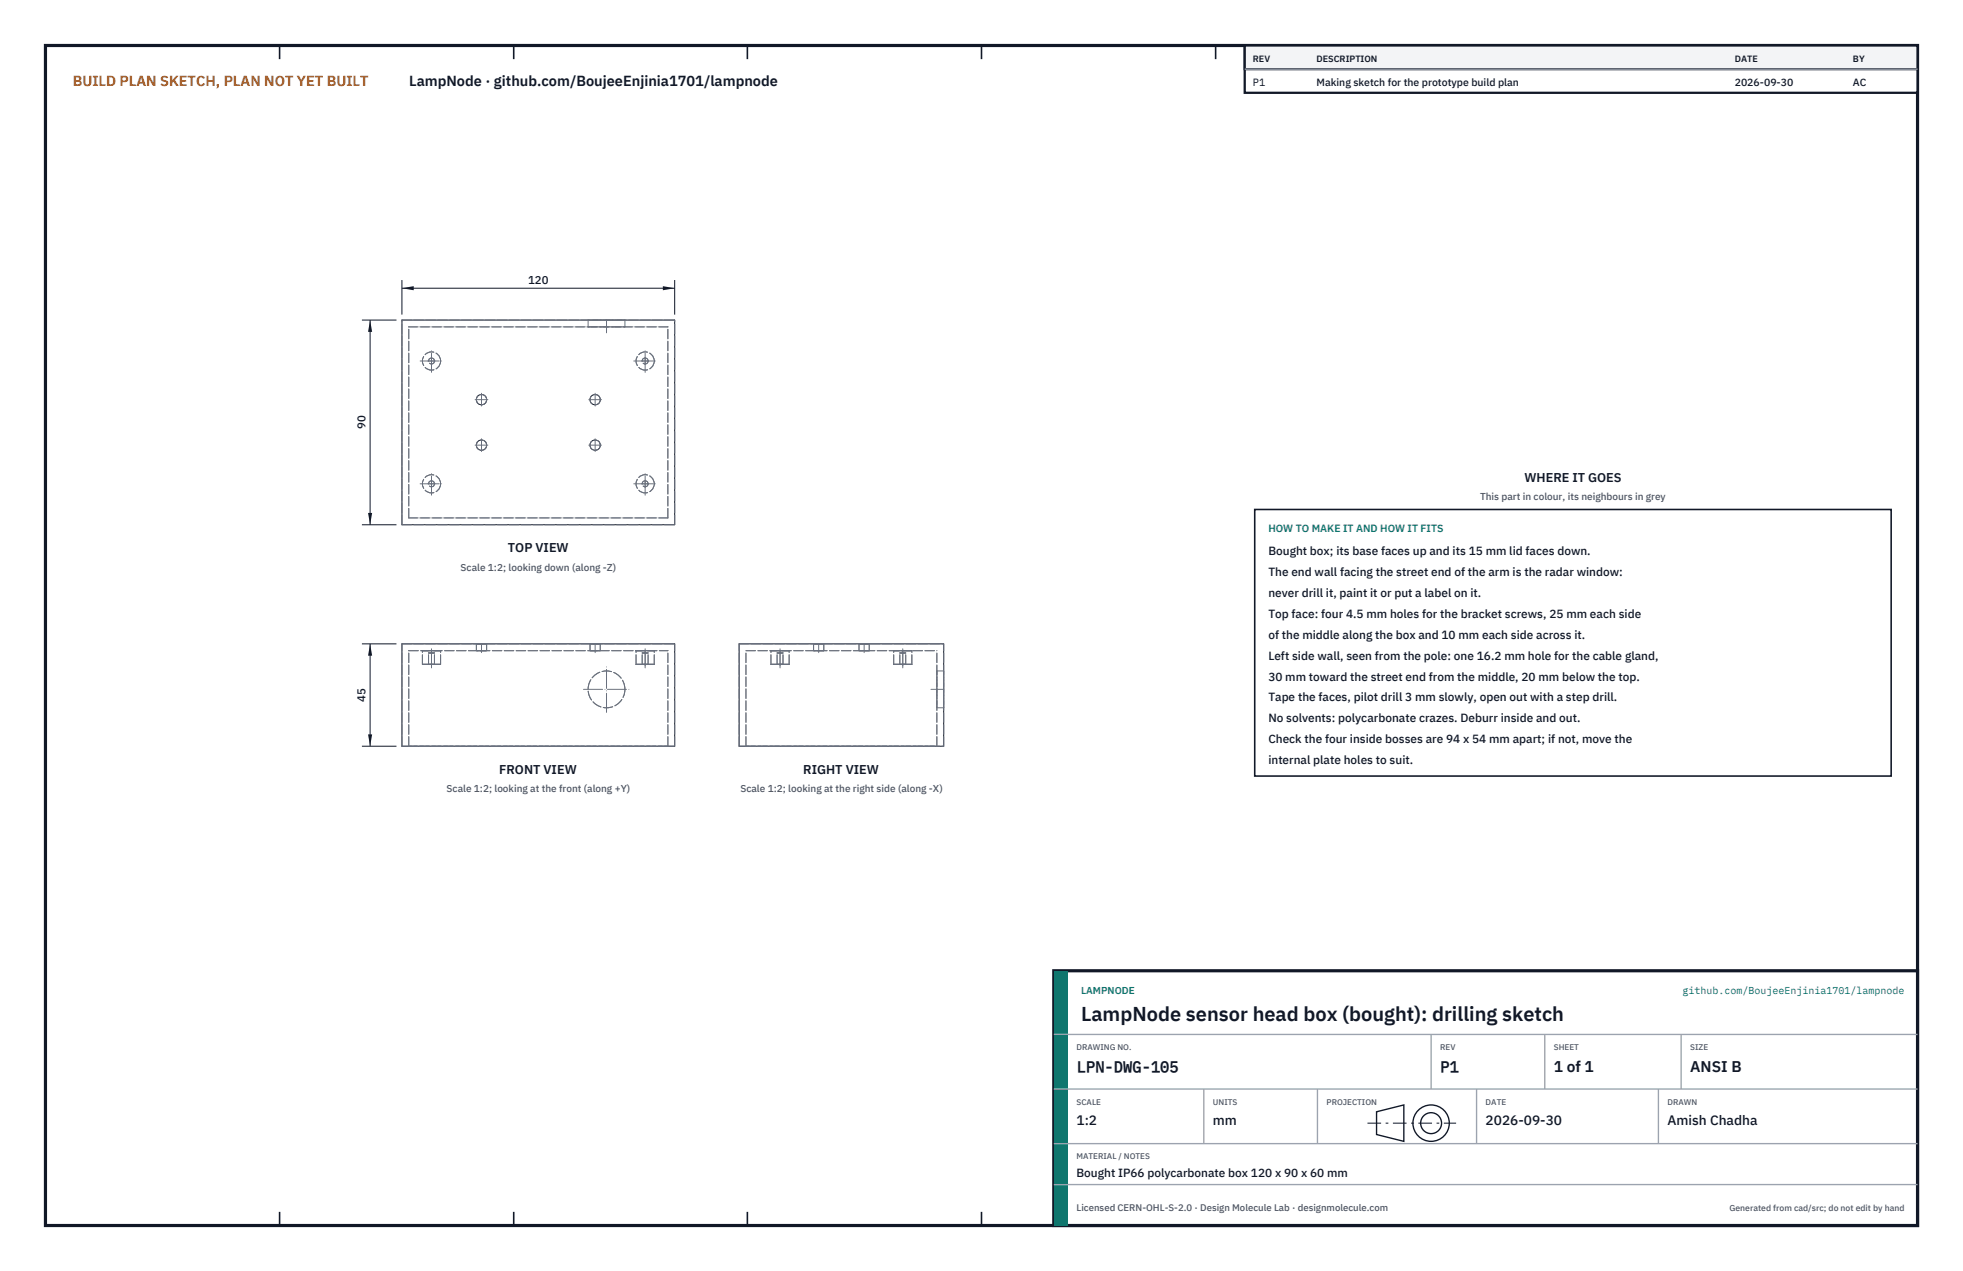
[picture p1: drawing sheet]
<svg xmlns="http://www.w3.org/2000/svg" width="432mm" height="279mm" viewBox="0 0 432 279" stroke-linecap="round" stroke-linejoin="round" font-family="sans-serif">
<defs><g id="words">
<text font-size="4.4" fill="#111827" x="237.8" y="224.4">LampNode sensor head box (bought): drilling sketch</text>
<g font-size="3.4" fill="#111827">
<text x="236.8" y="235.6">LPN-DWG-105</text>
<text x="316.8" y="235.6">P1</text>
<text x="341.8" y="235.6">1 of 1</text>
<text x="371.8" y="235.6">ANSI B</text>
</g>
<text font-size="3.2" fill="#b45309" x="16" y="19">BUILD PLAN SKETCH, PLAN NOT YET BUILT</text>
<text font-size="3.2" fill="#111827" x="90" y="19">LampNode · github.com/BoujeeEnjinia1701/lampnode</text>
<g font-size="3" fill="#111827">
<text x="236.8" y="247.2">1:2</text>
<text x="266.8" y="247.2">mm</text>
<text x="326.8" y="247.2">2026-09-30</text>
<text x="366.8" y="247.2">Amish Chadha</text>
</g>
<g font-size="2.8" fill="#111827">
<text x="335.3" y="106">WHERE IT GOES</text>
<text x="111.7" y="121.5">TOP VIEW</text>
<text x="109.8" y="170.1">FRONT VIEW</text>
<text x="176.7" y="170.1">RIGHT VIEW</text>
</g>
<g font-size="2.6" fill="#111827">
<text x="279" y="122">Bought box; its base faces up and its 15 mm lid faces down.</text>
<text x="279" y="126.6">The end wall facing the street end of the arm is the radar window:</text>
<text x="279" y="131.2">never drill it, paint it or put a label on it.</text>
<text x="279" y="135.8">Top face: four 4.5 mm holes for the bracket screws, 25 mm each side</text>
<text x="279" y="140.4">of the middle along the box and 10 mm each side across it.</text>
<text x="279" y="145">Left side wall, seen from the pole: one 16.2 mm hole for the cable gland,</text>
<text x="279" y="149.6">30 mm toward the street end from the middle, 20 mm below the top.</text>
<text x="279" y="154.2">Tape the faces, pilot drill 3 mm slowly, open out with a step drill.</text>
<text x="279" y="158.8">No solvents: polycarbonate crazes. Deburr inside and out.</text>
<text x="279" y="163.4">Check the four inside bosses are 94 x 54 mm apart; if not, move the</text>
<text x="279" y="168">internal plate holes to suit.</text>
<text x="236.8" y="258.8">Bought IP66 polycarbonate box 120 x 90 x 60 mm</text>
</g>
<g font-size="2.5" fill="#111827">
<text x="116.2" y="62.4">120</text>
<text x="80.4" y="94.4" transform="rotate(-90 80.4 94.4)">90</text>
<text x="80.4" y="154.3" transform="rotate(-90 80.4 154.3)">45</text>
</g>
<g font-size="2.3" fill="#111827">
<text x="275.6" y="18.8">P1</text>
<text x="289.6" y="18.8">Making sketch for the prototype build plan</text>
<text x="381.6" y="18.8">2026-09-30</text>
<text x="407.6" y="18.8">AC</text>
</g>
<text font-size="2.3" fill="#0f766e" x="279" y="117">HOW TO MAKE IT AND HOW IT FITS</text>
<g font-size="2.2" fill="#4b5563">
<text x="325.6" y="110">This part in colour, its neighbours in grey</text>
<text x="101.3" y="125.4">Scale 1:2; looking down (along -Z)</text>
<text x="98.2" y="174.1">Scale 1:2; looking at the front (along +Y)</text>
<text x="162.9" y="174.1">Scale 1:2; looking at the right side (along -X)</text>
</g>
<g font-size="2.2" fill="#0f766e">
<text x="237.8" y="218.4">LAMPNODE</text>
<text x="370.1" y="218.4">github.com/BoujeeEnjinia1701/lampnode</text>
</g>
<text font-size="2.1" fill="#4b5563" x="236.8" y="266.2">Licensed CERN-OHL-S-2.0 · Design Molecule Lab · designmolecule.com</text>
<g font-size="2" fill="#111827">
<text x="275.6" y="13.6">REV</text>
<text x="289.6" y="13.6">DESCRIPTION</text>
<text x="381.6" y="13.6">DATE</text>
<text x="407.6" y="13.6">BY</text>
</g>
<text font-size="1.9" fill="#4b5563" x="380.4" y="266.2">Generated from cad/src; do not edit by hand</text>
<g font-size="1.8" fill="#4b5563">
<text x="236.8" y="230.8">DRAWING NO.</text>
<text x="316.8" y="230.8">REV</text>
<text x="341.8" y="230.8">SHEET</text>
<text x="371.8" y="230.8">SIZE</text>
<text x="236.8" y="242.8">SCALE</text>
<text x="266.8" y="242.8">UNITS</text>
<text x="291.8" y="242.8">PROJECTION</text>
<text x="326.8" y="242.8">DATE</text>
<text x="366.8" y="242.8">DRAWN</text>
<text x="236.8" y="254.8">MATERIAL / NOTES</text>
</g>
</g></defs>
<path d="M10 10h411.8v259.4h-411.8z" fill="none" stroke="#111827" stroke-width=".7" stroke-linecap="butt"/>
<g fill="none" stroke="#111827" stroke-width=".35">
<path d="M61.5 10v3M113 10v3M164.4 10v3M215.9 10v3M267.4 10v3M318.9 10v3M370.3 10v3M61.5 266.4v3M113 266.4v3M164.4 266.4v3M215.9 266.4v3M267.4 266.4v3"/>
<path d="M318.9 266.4v3M370.3 266.4v3"/>
</g>
<g fill="none" stroke="#111727" stroke-width=".22">
<path d="M88.4 70.4h60v45h-60zM88.4 141.5h60v22.5h-60zM162.6 141.5h45v22.5h-45z"/>
<circle cx="105.9" cy="97.9" r="1.13"/>
<circle cx="105.9" cy="87.9" r="1.13"/>
<circle cx="130.9" cy="97.9" r="1.13"/>
<circle cx="130.9" cy="87.9" r="1.13"/>
</g>
<g fill="none" stroke="#6a7180" stroke-width=".22" stroke-dasharray="2.1 .5">
<path d="M88.4 70.4h60M89.9 71.9h57M129.4 70.4h8.1M129.4 71.9h8.1M129.4 70.4v1.5M137.5 70.4h-8.1M137.5 71.9h-8.1M137.5 70.4v1.5M146.9 71.9h-57M88.4 115.4v-45M88.4 115.4h60M89.9 113.9v-42"/>
<path d="M89.9 113.9h57M146.9 113.9h-57M146.9 113.9v-42M148.4 115.4v-45M88.4 141.5h60M89.9 143h57M92.9 143h4M92.9 146h4M92.9 146v-3M94.3 146h1.3M94.3 143.5h1.3M94.3 146v-2.5"/>
<path d="M95.6 146h-1.3M95.6 146v-2.5M95.6 143.5h-1.3M96.9 143h-4M96.9 146v-3M96.9 146h-4M104.8 141.5h2.2M104.8 143h2.2M104.8 143v-1.5M107 141.5h-2.2M107 143v-1.5M107 143h-2.2"/>
<path d="M129.8 141.5h2.2M129.8 143h2.2M129.8 143v-1.5M132 141.5h-2.2M132 143v-1.5M132 143h-2.2M139.9 143h4M139.9 146h4M139.9 146v-3M141.3 146h1.3M141.3 143.5h1.3M141.3 146v-2.5"/>
<path d="M142.6 146h-1.3M142.6 146v-2.5M142.6 143.5h-1.3M143.9 143h-4M143.9 146v-3M143.9 146h-4M162.6 141.5h45M164.1 143h42M169.6 143h2M169.6 146h2M169.6 146v-3M170.9 146h.7"/>
<path d="M170.9 143.5h.7M170.9 146v-2.5M171.6 143h2M171.6 146h2M171.6 146h.6M171.6 143.5h.6M172.2 146h-1.3M172.2 143.5h-1.3M172.2 146v-2.5M173.6 143h-4M173.6 146h-4M173.6 146v-3"/>
<path d="M179 141.5h1.1M179 143h1.1M179 143v-1.5M180.1 141.5h1.1M180.1 143h1.1M181.2 141.5h-2.2M181.2 143h-2.2M181.2 143v-1.5M189 141.5h1.1M189 143h1.1M189 143v-1.5M190.1 141.5h1.1"/>
<path d="M190.1 143h1.1M191.2 141.5h-2.2M191.2 143h-2.2M191.2 143v-1.5M196.6 143h2M196.6 146h2M196.6 146v-3M197.9 146h.7M197.9 143.5h.7M197.9 146v-2.5M198.6 143h2M198.6 146h2"/>
<path d="M198.6 146h.6M198.6 143.5h.6M199.2 146h-1.3M199.2 143.5h-1.3M199.2 146v-2.5M200.6 143h-4M200.6 146h-4M200.6 146v-3M206.1 151.5v-4M206.1 147.5v8.1M206.1 155.6v-4.1M207.6 151.5v-4"/>
<path d="M207.6 147.5v8.1M207.6 155.6v-4.1M207.6 147.5h-1.5M207.6 155.6h-1.5M88.4 164v-22.5M88.4 164h60M89.9 164v-21M146.9 164h-57M146.9 164v-21M148.4 164v-22.5M162.6 164v-22.5M162.6 164h45"/>
<path d="M164.1 164h42M164.1 164v-21M206.1 164v-21M207.6 164v-22.5"/>
<circle cx="94.9" cy="79.4" r=".65"/>
<circle cx="94.9" cy="79.4" r="2"/>
<circle cx="141.9" cy="79.4" r=".66"/>
<circle cx="141.9" cy="79.4" r="2"/>
<circle cx="105.9" cy="97.9" r="1.13"/>
<circle cx="105.9" cy="87.9" r="1.13"/>
<circle cx="130.9" cy="97.9" r="1.13"/>
<circle cx="130.9" cy="87.9" r="1.13"/>
<circle cx="94.9" cy="106.4" r=".65"/>
<circle cx="94.9" cy="106.4" r="2"/>
<circle cx="141.9" cy="106.4" r=".66"/>
<circle cx="141.9" cy="106.4" r="2"/>
<circle cx="133.4" cy="151.5" r="4.1"/>
</g>
<g fill="none" stroke="#6a7180" stroke-width=".22" stroke-dasharray="4.2 .5 0 .5">
<path d="M92.4 79.4h5M94.1 79.4h1.6M133.4 70.4v2.8M139.4 79.4h5M141.1 79.4h1.6M94.9 81.9v-5M94.9 80.2v-1.7M104.5 97.9h2.8M104.5 87.9h2.8M105.9 99.3v-2.8M105.9 89.3v-2.8M129.5 97.9h2.8"/>
<path d="M129.5 87.9h2.8M130.9 99.3v-2.8M130.9 89.3v-2.8M141.9 81.9v-5M141.9 80.2v-1.7M92.4 106.4h5M94.1 106.4h1.6M94.9 108.9v-5M94.9 107.2v-1.7M139.4 106.4h5M141.1 106.4h1.6M141.9 108.9v-5"/>
<path d="M141.9 107.2v-1.7M94.9 146.8v-4.5M94.9 146.4v-3.2M105.9 143.5v-2M128.4 151.5h10.1M130.9 143.5v-2M133.4 156.6v-10.1M141.9 146.8v-4.5M141.9 146.4v-3.2M171.6 146.8v-4.5M171.6 146.4v-3.2M180.1 143.5v-2"/>
<path d="M190.1 143.5v-2M198.6 146.8v-4.5M198.6 146.4v-3.2M207.6 151.5h-2.8"/>
</g>
<path d="M88.4 61.6v7.6M88.4 63.4h60M148.4 61.6v7.6" fill="none" stroke="#111827" stroke-width=".22"/>
<path d="M88.4 63.4l2.6-.5v.9zM145.8 62.9v.9l2.6-.4z" fill="#111827"/>
<path d="M79.6 70.4h7.6M81.4 70.4v45M79.6 115.4h7.6" fill="none" stroke="#111827" stroke-width=".22"/>
<path d="M81.4 70.4l-.4 2.6h.9zM81 112.8h.9l-.5 2.6z" fill="#111827"/>
<path d="M79.6 141.5h7.6M81.4 141.5v22.5M79.6 164h7.6" fill="none" stroke="#111827" stroke-width=".22"/>
<path d="M81.4 141.5l-.4 2.6h.9zM81 161.4h.9l-.5 2.6z" fill="#111827"/>
<path d="M276 112h140v58.6h-140z" fill="#fff" stroke="#111827" stroke-width=".35"/>
<path d="M273.8 10h148v10.4h-148z" fill="#fff" stroke="#111827" stroke-width=".5"/>
<path d="M273.8 10h148v5.2h-148z" fill="#f3f4f6" stroke="#111827" stroke-width=".5"/>
<path d="M273.8 15.2h148" fill="none" stroke="#9ca3af" stroke-width=".3"/>
<path d="M231.8 213.4h190v56h-190z" fill="#fff" stroke="#111827" stroke-width=".7" stroke-linecap="butt"/>
<path d="M231.8 213.4h3v56h-3z" fill="#0f766e"/>
<path d="M231.8 227.4h190M231.8 239.4h190M264.8 239.4v12M289.8 239.4v12M314.8 227.4v12M324.8 239.4v12M339.8 227.4v12M364.8 239.4v12M369.8 227.4v12M231.8 251.4h190M231.8 260.4h190" fill="none" stroke="#9ca3af" stroke-width=".3"/>
<g fill="none" stroke="#111827" stroke-width=".3">
<path d="M302.8 244.4l6-1.5v8l-6-1.5z"/>
<circle cx="314.8" cy="246.9" r="4"/>
<circle cx="314.8" cy="246.9" r="2.3"/>
</g>
<path d="M300.8 246.9h19.5" fill="none" stroke="#111827" stroke-width=".22" stroke-dasharray="3 1 .6 1" stroke-linecap="butt"/>
<use href="#words"/>
</svg>
